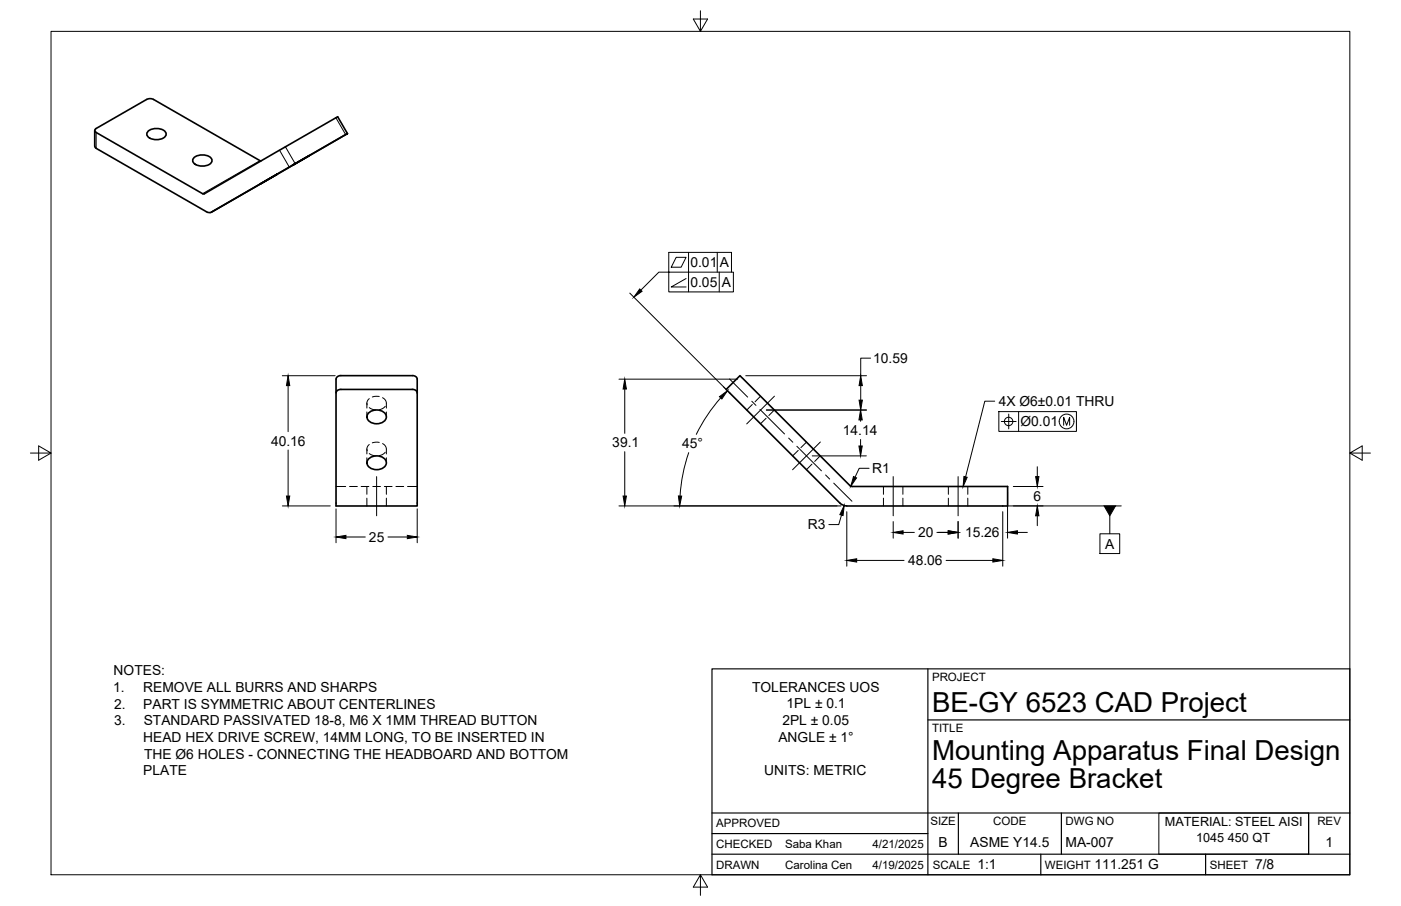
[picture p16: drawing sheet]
<svg xmlns="http://www.w3.org/2000/svg" width="432mm" height="279mm" viewBox="0 0 432 279" stroke-linecap="round" stroke-linejoin="round" font-family="sans-serif">
<defs><g id="words">
<g font-size="8.5">
<text x="287.3" y="219.5">BE-GY 6523 CAD Project</text>
<text x="287.3" y="234.5">Mounting Apparatus Final Design</text>
<text x="287.3" y="243.1">45 Degree Bracket</text>
</g>
<g font-size="4.3">
<text x="212.8" y="82.4">0.01</text>
<text x="221.8" y="82.4">A</text>
<text x="212.8" y="88.5">0.05</text>
<text x="222.4" y="88.5">A</text>
<text x="269.1" y="112">10.59</text>
<text x="307.8" y="125.3">4X Ø6±0.01 THRU</text>
<text x="314.5" y="131.5">Ø0.01</text>
<text x="83.5" y="137.4">40.16</text>
<text x="188.7" y="138">39.1</text>
<text x="259.8" y="134.3">14.14</text>
<text x="210.2" y="138.3">45°</text>
<text x="268.8" y="145.9">R1</text>
<text x="318.5" y="154.5">6</text>
<text x="113.7" y="167.1">25</text>
<text x="248.9" y="163.3">R3</text>
<text x="283" y="165.7">20</text>
<text x="297.5" y="165.7">15.26</text>
<text x="340.6" y="169.2">A</text>
<text x="279.9" y="174.3">48.06</text>
<text x="35" y="208.3">NOTES:</text>
<text x="34.9" y="213.4">1.</text>
<text x="44.2" y="213.4">REMOVE ALL BURRS AND SHARPS</text>
<text x="231.8" y="213.4">TOLERANCES UOS</text>
<text x="35.2" y="218.5">2.</text>
<text x="44.2" y="218.5">PART IS SYMMETRIC ABOUT CENTERLINES</text>
<text x="242.4" y="218.5">1PL ± 0.1</text>
<text x="35.2" y="223.7">3.</text>
<text x="44.3" y="223.7">STANDARD PASSIVATED 18-8, M6 X 1MM THREAD BUTTON</text>
<text x="241.1" y="223.6">2PL ± 0.05</text>
<text x="44.2" y="228.8">HEAD HEX DRIVE SCREW, 14MM LONG, TO BE INSERTED IN</text>
<text x="44.4" y="234">THE Ø6 HOLES - CONNECTING THE HEADBOARD AND BOTTOM</text>
<text x="239.9" y="228.7">ANGLE ± 1°</text>
<text x="44.2" y="239.1">PLATE</text>
<text x="235.6" y="238.9">UNITS: METRIC</text>
<text x="289.3" y="261.2">B</text>
<text x="299.1" y="261.2">ASME Y14.5</text>
<text x="328.4" y="261.2">MA-007</text>
<text x="408.5" y="261.2">1</text>
<text x="301.2" y="268.1">1:1</text>
<text x="337.3" y="268.1">111.251 G</text>
<text x="386.8" y="268.1">7/8</text>
</g>
<g font-size="3.9">
<text x="359" y="254.8">MATERIAL: STEEL AISI</text>
<text x="368.7" y="259.5">1045 450 QT</text>
</g>
<g font-size="3.5">
<text x="287.3" y="210.1">PROJECT</text>
<text x="287.3" y="225.8">TITLE</text>
<text x="220.7" y="255.2">APPROVED</text>
<text x="286.7" y="254.5">SIZE</text>
<text x="306.1" y="254.5">CODE</text>
<text x="328.4" y="254.5">DWG NO</text>
<text x="406" y="254.5">REV</text>
<text x="220.7" y="261.5">CHECKED</text>
<text x="242" y="261.5">Saba Khan</text>
<text x="268.9" y="261.5">4/21/2025</text>
<text x="220.7" y="267.9">DRAWN</text>
<text x="242" y="267.9">Carolina Cen</text>
<text x="268.9" y="267.9">4/19/2025</text>
<text x="287.5" y="267.9">SCALE</text>
<text x="322.1" y="267.9">WEIGHT</text>
<text x="372.9" y="267.9">SHEET</text>
</g>
</g></defs>
<g fill="none" stroke="#000" stroke-width=".51">
<path d="M45.2 30.7l-15.6 8.9-.4 .5 .2 .5 33 19.1M45.2 30.7l1.3-.3 .8 .3 33.1 19M29.2 40.2v4.9l.4 .6M29.6 45.7l34 19.6 .9 .3 .6-.2M45.6 40.5a4.1 4.1 0 0 1 5.5 .4 1.8 1.8 0 0 1-1.9 2.1 3.2 3.2 0 0 1-4-1.7zM59.8 48.6a4.1 4.1 0 0 1 5.5 .5 1.8 1.8 0 0 1-2 2 3.2 3.2 0 0 1-3.9-1.6zM80.2 56.7l5.2-2.9zM90.2 50.9l5.2-2.9zM107.1 41.2l-3-5.2-41.2 23.8-.4-.1M65.1 65.4l42-24.2zM103.9 116.3l1.2-.5 22.5 .1a1.17 1.17 0 0 1 1 1v39.1h-25v-39.1zM105.1 120.1h22"/>
<path d="M105.1 120.1h-.5a1.17 1.17 0 0 0-1 1M113.8 127.2a3.5 3.5 0 0 1 5.2 .9 2.44 2.44 0 0 1-2.9 2.6 2.3 2.3 0 0 1-2.7-3.1zM127.1 120.1h.5a1.17 1.17 0 0 1 1 1M113.8 141.4a3.5 3.5 0 0 1 5.2 .8 2.44 2.44 0 0 1-2.9 2.6 2.3 2.3 0 0 1-2.7-3zM258.9 155.1l.7 .6 1.4 .3h49.6v-6l-48.5-.1-34-34.1-4.3 4.3 35.1 35.1"/>
</g>
<g fill="none" stroke="#000" stroke-width=".31">
<path d="M15.7 9.7h400.3v260.1h-400.3zM215.9 3.3v6.4l-2.2-3.8h4.4l-2.2 3.8M103.5 36.3l3 5.2M29.6 40.9v4.8M80.1 49.6l-17.7 10.1M82.8 55.3l-17.7 10.1M86.1 46.3l3.1 5.2M88 45.3l3 5.2M208.4 79.4h3.1l-1.6 3h-3zM212.2 77.8v12.2M221.1 77.8v6.1M194.1 90.4l29.5 29.5-.7-.7"/>
<path d="M211.5 85.9l-4.6 2.6h4.6M221.7 83.9v6.1M225.4 83.9v-6.1h-19.3v12.2h19.9v-6.1h-22.9l-5.6 5.6M87 115.9h16.3M88.8 118.9v14.2M190.8 116.9h36.6M192.6 120v13.6M224.9 116.9l5.5 5.6M229.8 115.9h37.3M265.3 118.9v4.5M268.3 110.4h-3v5.5M9.4 139.7h6.3l-3.8-2.2v4.4l3.8-2.2"/>
<path d="M88.8 138.8v14.2M113.1 124.3v1.6M113.1 127v1.6M113.1 138.5v1.5M113.8 122.9l-.7 1.1 .1 .9M113.8 125.7l1.1 .6 .9 .1M113.8 137.1l-.7 1 .1 .9M113.8 139.9l1.1 .5 .9 .2M116.9 122.3l-2.2 .1M116.9 136.4l-2.2 .2M117.9 122.6l.8 .7a3.1 3.1 0 0 1 .4 2.6M117.9 136.8l.8 .7a3.2 3.2 0 0 1 .4 2.5"/>
<path d="M118.7 125.3l-.6 .6-1.2 .5M118.7 139.5l-.6 .5-1.2 .5M119.1 127v1.6M192.6 139.3v13.7M212.3 139.6l-1.8 6.6-.9 6.8M222.1 122.7l-4.1 5.4-3.4 5.9M231.7 123.7l1.3 1.3M231.9 124.7l-1.7 1.7M234.2 126.3l7.6 7.5M234.4 122.2l-1.7 1.7M236.1 129l-1.7 1.7M236.2 126.4h30.9"/>
<path d="M238.7 126.4l-1.7 1.7M238.7 122.2l-8.6 8.5M243.1 135.1l1.2 1.3M245.6 137.6l7.6 7.6M246 138.9l-1.7 1.7M248.6 136.4l-1.8 1.6M252.8 136.3l-8.5 8.6M265.2 129.5v.4M265.2 135.5v2M306.6 123.7h-3.1l-5.9 23.4M307.8 126.9h24v6.1h-24zM308.6 130h4.6"/>
<path d="M310.9 127.7v4.6M313.9 126.9v6.1M327.8 131.1v-2.4l.9 2.4 1-2.4v2.4M416 139.7l3.8 2.2v-4.4l-3.8 2.2h6.4M87 156h14.8M103.6 150h3M103.6 156.9v10.5M107.7 150h2.4M111.3 150h2.4M113.1 141.2v1.5M113.1 150v2.4M113.1 153.6v2.4"/>
<path d="M114.9 150h2.4M116.1 147v12.1M118.5 150h2.3M119.1 141.2v1.5M119.1 150v2.4M119.1 153.6v2.4M122 150h2.4M125.6 150h3M128.6 156.9v10.5M190.8 156h68.4M250.3 143.1l-1.7 1.7M250.3 140.6h16.7"/>
<path d="M252.8 140.6l-1.7 1.7M254.4 146.5l1.3 1.2M257 149l5.6 5.6M259.4 158.8l-.9 3h-3M261 157.8v16.8M267.9 144.4h-3.1l-1.3 2.8M272.3 150v2.4M272.3 153.6v2.4M275.3 147v12.1M278.3 150v2.4M278.3 153.6v2.4M292.3 150v2.4"/>
<path d="M292.3 153.6v2.4M295.3 147v12.1M298.3 150v2.4M298.3 153.6v2.4M309.1 157.8v16.8M310.5 151.8v14.2M310.8 156h34.8M312.3 150h9.2M319.7 143.9v3.1M319.7 159.1v3M342.1 159.1v5.5M106.6 165.6h6"/>
<path d="M119.6 165.6h5.9M264 172.8h14.6M275.3 160.8v5.2M278.3 164.2h3.5M288.8 164.2h3.4M291.6 172.8h14.4M295.3 160.8v5.2M313.6 164.2h3M339 164.6h6.1v6.1h-6.1zM357.2 250.7h46.1v12.7h-46.1zM215.9 269.8l2.2 3.8h-4.4l2.2-3.8v6.3"/>
<circle cx="310.9" cy="130" r="1.3"/>
<circle cx="328.7" cy="130" r="2.28"/>
</g>
<path d="M219.4 206.3h196.6v63.5h-196.6zM286 206.3v63.5M286 222h130M219.4 257.1h66.6M219.4 250.7h196.6M295.4 250.7v12.7M327.1 250.7v12.7M403.3 250.7v12.7M219.4 263.4h196.6M320.8 263.4v6.4M371.6 263.4v6.4" fill="none" stroke="#000" stroke-width=".36"/>
<g fill="#000" stroke="#000" stroke-width=".31">
<path d="M197.2 89.1l.7 .7-2.5 1.8zM88.8 115.9l.5 3h-1zM192.6 116.9l.5 3.1h-1.1zM265.3 115.9l.5 3h-1zM221.7 122.3l2.5-1.8-1.7 2.5zM265.2 126.4l.5 3.1h-1zM264.7 137.5h1l-.5 3.1zM264.8 123.4h1l-.5 3zM88.3 153h1l-.5 3zM192 153h1.1l-.5 3zM209.1 153h1l-.6 3zM260.2 155.9l-.4 3.1-1-.3z"/>
<path d="M263.1 147l.9 .4-1.8 2.5zM297.1 146.9l1 .3-1.3 2.8zM319.2 147h1l-.5 3zM319.7 156l.5 3.1h-1zM340.3 156h3.5l-1.7 3.1zM103.6 165.6l3-.5v1zM125.5 165.1l3.1 .5-3.1 .5zM261 172.8l3-.5v1zM275.3 164.2l3-.5v1zM292.2 163.7l3.1 .5-3.1 .5zM306 172.3l3.1 .5-3.1 .5zM310.5 164.2l3.1-.5v1z"/>
</g>
<use href="#words"/>
</svg>
